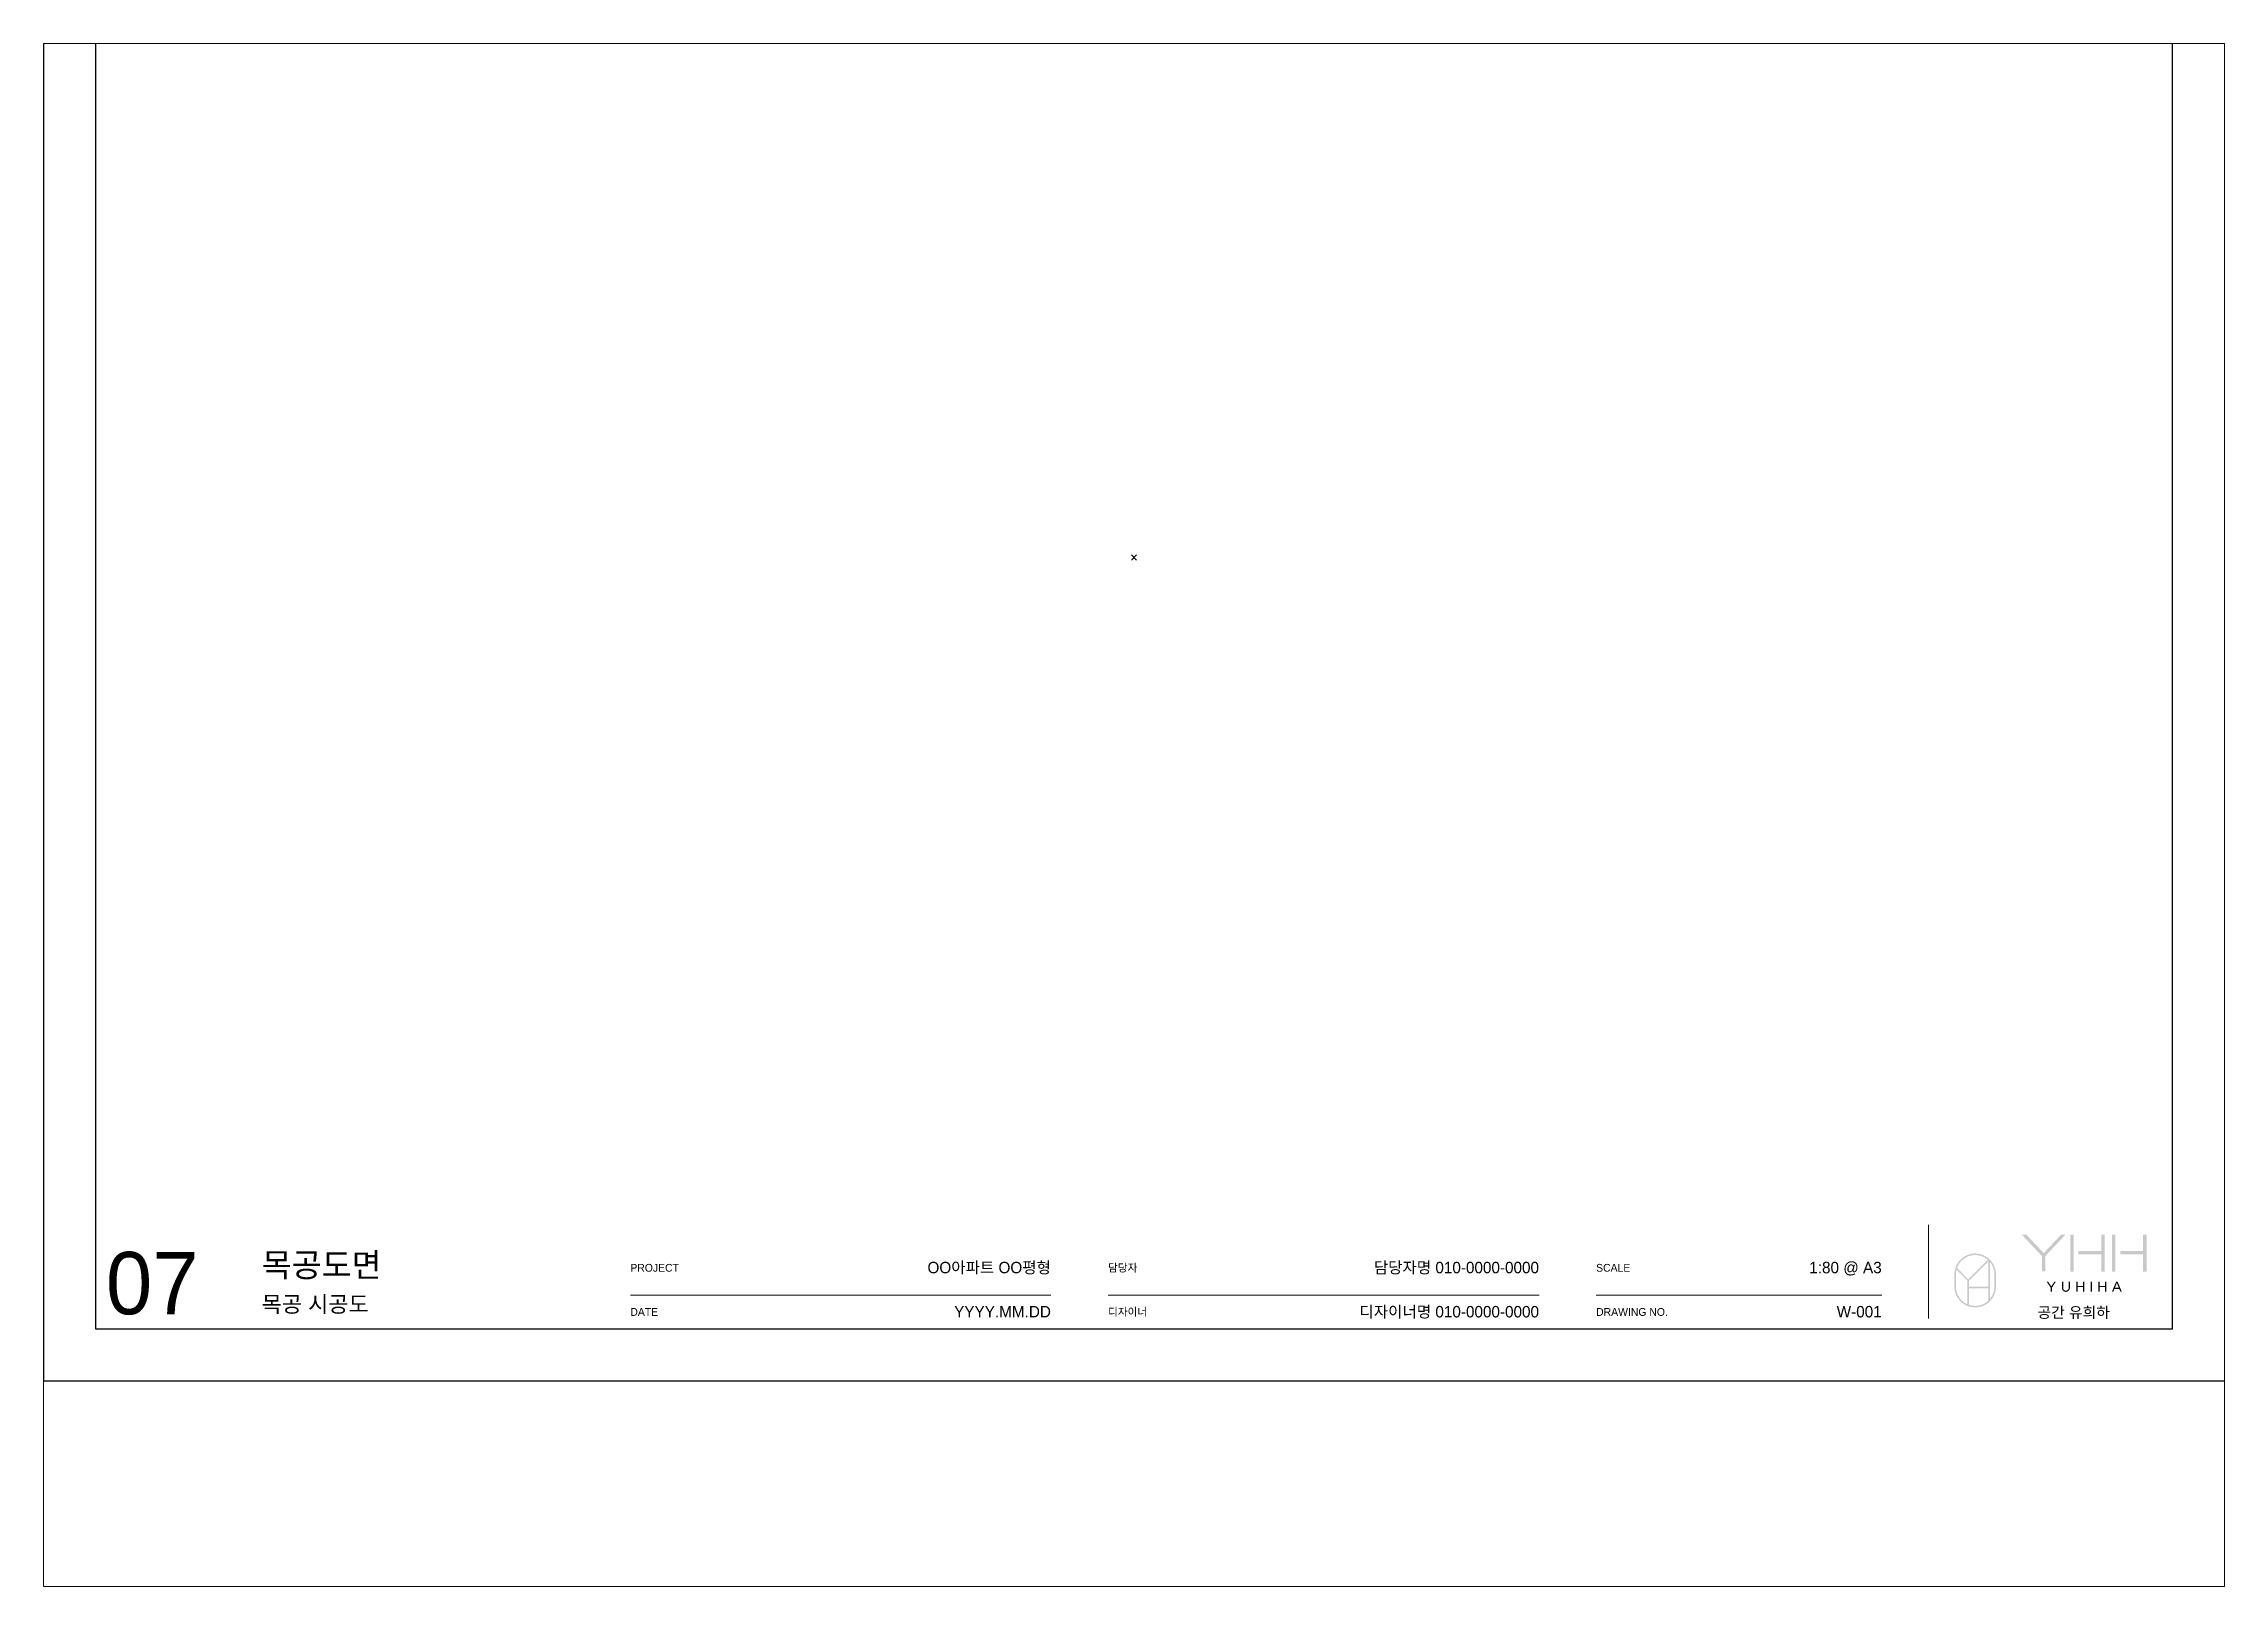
# Paper-space layout '1018_07_목공도_80' of a CAD drawing. Header units: millimetres. Extents: x 0 to 420, y 0 to 297.
# The model-space entities are those that its viewports show. They can reach past a viewport. Long polylines and large blocks are cut down to what shows.
import ezdxf
from ezdxf.enums import TextEntityAlignment as Align

# ---------------------------------------------------------------- set-up
doc = ezdxf.new("R2010")
doc.units = ezdxf.units.MM
doc.layers.get('Defpoints').update_dxf_attribs({"color": 142})
doc.layers.add('12. TXT1', color=132, linetype='Continuous')
doc.layers.add('20. FOR', color=7, linetype='Continuous')
doc.styles.add('YUHIHA_TEXT', font='Pretendard-Regular.ttf')
doc.styles.add('YUHIHA_TEXT_BOLD', font='')
doc.styles.get('YUHIHA_TEXT_BOLD').set_extended_font_data('Pretendard', bold=True)

# ---------------------------------------------------------------- blocks, each defined once
blk = doc.blocks.new('YUHIHA_Sheet_Logo_Symbol')
h = blk.add_hatch(color=7)
h.paths.add_polyline_path([(7.7, 4), (7.69, 3.89), (7.69, 3.78), (7.68, 3.67), (7.67, 3.56), (7.65, 3.45), (7.64, 3.34), (7.62, 3.23), (7.59, 3.13), (7.56, 3.02), (7.53, 2.92), (7.5, 2.82), (7.47, 2.72), (7.43, 2.62), (7.39, 2.52), (7.34, 2.42), (7.29, 2.33), (7.25, 2.23), (7.19, 2.14), (7.14, 2.05), (7.08, 1.96), (7.02, 1.88), (6.96, 1.79), (6.9, 1.71), (6.83, 1.63), (6.83, 8.76), (6.9, 8.68), (6.96, 8.59), (7.02, 8.51), (7.08, 8.42), (7.14, 8.33), (7.19, 8.24), (7.25, 8.15), (7.29, 8.06), (7.34, 7.96), (7.39, 7.87), (7.43, 7.77), (7.47, 7.67), (7.5, 7.57), (7.53, 7.47), (7.56, 7.36), (7.59, 7.26), (7.62, 7.15), (7.64, 7.05), (7.65, 6.94), (7.67, 6.83), (7.68, 6.72), (7.69, 6.61), (7.69, 6.5), (7.7, 6.39), (7.7, 4)], flags=0)
h.paths.add_polyline_path([(2.82, 0.5), (2.82, 3.66), (6.53, 3.66), (6.53, 1.31), (6.44, 1.23), (6.36, 1.16), (6.27, 1.08), (6.18, 1.02), (6.08, 0.95), (5.99, 0.89), (5.89, 0.83), (5.79, 0.77), (5.69, 0.72), (5.59, 0.67), (5.49, 0.62), (5.38, 0.57), (5.27, 0.53), (5.16, 0.49), (5.05, 0.46), (4.94, 0.43), (4.83, 0.4), (4.71, 0.37), (4.6, 0.35), (4.48, 0.34), (4.36, 0.32), (4.24, 0.31), (4.12, 0.31), (4, 0.3), (3.95, 0.3), (3.9, 0.31), (3.85, 0.31), (3.8, 0.31), (3.74, 0.31), (3.69, 0.32), (3.64, 0.32), (3.59, 0.33), (3.54, 0.33), (3.49, 0.34), (3.45, 0.35), (3.4, 0.35), (3.35, 0.36), (3.3, 0.37), (3.25, 0.38), (3.2, 0.39), (3.15, 0.4), (3.11, 0.41), (3.06, 0.43), (3.01, 0.44), (2.96, 0.45), (2.92, 0.47), (2.87, 0.48), (2.82, 0.5)], flags=0)
h.paths.add_polyline_path([(0.3, 4), (0.3, 6.39), (0.3, 6.42), (0.3, 6.46), (0.31, 6.5), (0.31, 6.53), (0.31, 6.57), (0.31, 6.61), (0.31, 6.64), (0.32, 6.68), (0.32, 6.72), (0.32, 6.75), (0.33, 6.79), (0.33, 6.83), (0.34, 6.86), (0.34, 6.9), (0.35, 6.93), (0.35, 6.97), (0.36, 7.01), (0.36, 7.04), (0.37, 7.08), (0.38, 7.11), (0.38, 7.15), (0.39, 7.18), (0.4, 7.22), (0.41, 7.25), (2.52, 5.14), (2.52, 0.61), (2.36, 0.69), (2.2, 0.77), (2.05, 0.86), (1.9, 0.96), (1.76, 1.06), (1.62, 1.17), (1.49, 1.29), (1.37, 1.41), (1.25, 1.54), (1.13, 1.67), (1.02, 1.81), (0.92, 1.96), (0.83, 2.1), (0.74, 2.26), (0.66, 2.42), (0.59, 2.58), (0.52, 2.74), (0.47, 2.91), (0.42, 3.09), (0.38, 3.26), (0.35, 3.44), (0.32, 3.63), (0.31, 3.81), (0.3, 4)], flags=0)
h.paths.add_polyline_path([(4, 10.08), (4.12, 10.08), (4.23, 10.07), (4.34, 10.07), (4.46, 10.05), (4.57, 10.04), (4.68, 10.02), (4.79, 10), (4.9, 9.97), (5, 9.94), (5.11, 9.91), (5.21, 9.88), (5.32, 9.84), (5.42, 9.8), (5.52, 9.75), (5.62, 9.71), (5.71, 9.66), (5.81, 9.61), (5.9, 9.55), (5.99, 9.5), (6.08, 9.44), (6.17, 9.37), (6.26, 9.31), (6.34, 9.24), (6.42, 9.17), (2.67, 5.42), (0.51, 7.59), (0.57, 7.76), (0.65, 7.94), (0.73, 8.11), (0.83, 8.27), (0.93, 8.43), (1.03, 8.59), (1.15, 8.74), (1.27, 8.88), (1.4, 9.01), (1.54, 9.14), (1.68, 9.26), (1.83, 9.38), (1.99, 9.48), (2.15, 9.58), (2.31, 9.67), (2.49, 9.76), (2.66, 9.83), (2.84, 9.89), (3.03, 9.95), (3.21, 10), (3.41, 10.03), (3.6, 10.06), (3.8, 10.08), (4, 10.08)], flags=0)
h.paths.add_polyline_path([(6.59, 9.02), (6.53, 9.08), (6.53, 9.07), (6.54, 9.07), (6.54, 9.07), (6.54, 9.07), (6.54, 9.06), (6.55, 9.06), (6.55, 9.06), (6.55, 9.06), (6.55, 9.05), (6.56, 9.05), (6.56, 9.05), (6.56, 9.05), (6.56, 9.04), (6.57, 9.04), (6.57, 9.04), (6.57, 9.04), (6.57, 9.04), (6.58, 9.03), (6.58, 9.03), (6.58, 9.03), (6.58, 9.03), (6.58, 9.02), (6.59, 9.02), (6.59, 9.02), (6.59, 9.02)], flags=0)
h.paths.add_polyline_path([(2.82, 5.14), (6.53, 8.84), (6.53, 3.97), (2.82, 3.97), (2.82, 5.14)], flags=0)
h.paths.add_polyline_path([(4, 10.39), (3.73, 10.38), (3.46, 10.35), (3.19, 10.3), (2.94, 10.24), (2.69, 10.16), (2.44, 10.07), (2.21, 9.96), (1.98, 9.84), (1.76, 9.7), (1.56, 9.55), (1.36, 9.39), (1.17, 9.21), (1, 9.03), (0.83, 8.83), (0.68, 8.62), (0.55, 8.4), (0.42, 8.18), (0.31, 7.94), (0.22, 7.7), (0.14, 7.45), (0.08, 7.19), (0.04, 6.93), (0.01, 6.66), (0, 6.39), (0, 4), (0.01, 3.73), (0.04, 3.46), (0.08, 3.2), (0.14, 2.94), (0.22, 2.69), (0.31, 2.44), (0.42, 2.21), (0.55, 1.98), (0.68, 1.77), (0.83, 1.56), (1, 1.36), (1.17, 1.17), (1.36, 1), (1.56, 0.83), (1.76, 0.68), (1.98, 0.55), (2.21, 0.42), (2.44, 0.31), (2.69, 0.22), (2.94, 0.14), (3.19, 0.08), (3.46, 0.04), (3.73, 0.01), (4, 0), (4.27, 0.01), (4.54, 0.04), (4.8, 0.08), (5.06, 0.14), (5.31, 0.22), (5.56, 0.31), (5.79, 0.42), (6.02, 0.55), (6.23, 0.68), (6.44, 0.83), (6.64, 1), (6.83, 1.17), (7, 1.36), (7.17, 1.56), (7.32, 1.77), (7.45, 1.98), (7.58, 2.21), (7.69, 2.44), (7.78, 2.69), (7.86, 2.94), (7.92, 3.2), (7.96, 3.46), (7.99, 3.73), (8, 4), (8, 6.39), (7.99, 6.66), (7.96, 6.93), (7.92, 7.19), (7.86, 7.45), (7.78, 7.7), (7.69, 7.94), (7.58, 8.18), (7.45, 8.4), (7.32, 8.62), (7.17, 8.83), (7, 9.03), (6.83, 9.21), (6.64, 9.39), (6.44, 9.55), (6.23, 9.7), (6.02, 9.84), (5.79, 9.96), (5.56, 10.07), (5.31, 10.16), (5.06, 10.24), (4.8, 10.3), (4.54, 10.35), (4.27, 10.38), (4, 10.39)], flags=0)
blk = doc.blocks.new('YUHIHA_Sheet_Logo_Wordmark')
for points in [[(3.86, 3.98), (3.86, 6.89), (0, 10.99), (0.89, 10.99), (4.21, 7.47), (7.55, 10.99), (8.38, 10.99), (4.52, 6.89), (4.52, 3.98), (3.86, 3.98)], [(5.78, 0.79), (5.78, 0.02), (5.55, 0.02), (5.55, 0.79), (4.76, 1.99), (5.04, 1.99), (5.66, 1.04), (6.29, 1.99), (6.57, 1.99), (5.78, 0.79)], [(9.14, 0.39), (9.13, 0.38), (9.12, 0.37), (9.11, 0.35), (9.1, 0.34), (9.09, 0.32), (9.08, 0.31), (9.07, 0.3), (9.06, 0.28), (9.05, 0.27), (9.03, 0.26), (9.02, 0.24), (9.01, 0.23), (9, 0.22), (8.99, 0.21), (8.97, 0.2), (8.96, 0.19), (8.95, 0.18), (8.94, 0.16), (8.92, 0.15), (8.91, 0.14), (8.89, 0.13), (8.88, 0.13), (8.87, 0.12), (8.85, 0.11), (8.84, 0.1), (8.82, 0.09), (8.81, 0.08), (8.79, 0.07), (8.78, 0.07), (8.76, 0.06), (8.74, 0.05), (8.73, 0.05), (8.71, 0.04), (8.7, 0.04), (8.68, 0.03), (8.67, 0.03), (8.65, 0.02), (8.64, 0.02), (8.62, 0.02), (8.61, 0.01), (8.59, 0.01), (8.57, 0.01), (8.56, 0), (8.54, 0), (8.53, 0), (8.51, 0), (8.49, 0), (8.48, 0), (8.46, 0), (8.44, 0), (8.42, 0), (8.41, 0), (8.39, 0), (8.37, 0.01), (8.36, 0.01), (8.34, 0.01), (8.32, 0.01), (8.31, 0.02), (8.29, 0.02), (8.27, 0.03), (8.26, 0.03), (8.24, 0.04), (8.22, 0.04), (8.21, 0.05), (8.19, 0.05), (8.18, 0.06), (8.16, 0.07), (8.15, 0.07), (8.13, 0.08), (8.12, 0.09), (8.1, 0.1), (8.09, 0.11), (8.07, 0.11), (8.06, 0.12), (8.05, 0.13), (8.03, 0.14), (8.02, 0.15), (8, 0.16), (7.99, 0.17), (7.98, 0.18), (7.97, 0.2), (7.95, 0.21), (7.94, 0.22), (7.93, 0.23), (7.92, 0.24), (7.91, 0.25), (7.9, 0.27), (7.89, 0.28), (7.88, 0.29), (7.87, 0.31), (7.86, 0.32), (7.85, 0.33), (7.84, 0.35), (7.83, 0.36), (7.82, 0.38), (7.81, 0.39), (7.8, 0.41), (7.79, 0.42), (7.79, 0.44), (7.78, 0.45), (7.77, 0.47), (7.77, 0.48), (7.76, 0.5), (7.75, 0.52), (7.75, 0.53), (7.74, 0.55), (7.74, 0.57), (7.73, 0.58), (7.73, 0.6), (7.73, 0.62), (7.72, 0.63), (7.72, 0.65), (7.72, 0.67), (7.72, 0.69), (7.71, 0.7), (7.71, 0.72), (7.71, 0.74), (7.71, 0.76), (7.71, 0.77), (7.71, 0.79), (7.71, 1.99), (7.95, 1.99), (7.95, 0.79), (7.95, 0.78), (7.95, 0.77), (7.95, 0.76), (7.95, 0.74), (7.95, 0.73), (7.95, 0.72), (7.96, 0.7), (7.96, 0.69), (7.96, 0.68), (7.96, 0.67), (7.96, 0.66), (7.97, 0.64), (7.97, 0.63), (7.97, 0.62), (7.98, 0.61), (7.98, 0.6), (7.98, 0.59), (7.99, 0.57), (7.99, 0.56), (8, 0.55), (8, 0.54), (8.01, 0.53), (8.01, 0.52), (8.02, 0.51), (8.02, 0.5), (8.03, 0.49), (8.04, 0.48), (8.04, 0.47), (8.05, 0.46), (8.06, 0.45), (8.06, 0.44), (8.07, 0.43), (8.08, 0.42), (8.09, 0.41), (8.09, 0.41), (8.1, 0.4), (8.11, 0.39), (8.12, 0.38), (8.13, 0.37), (8.13, 0.37), (8.14, 0.36), (8.15, 0.35), (8.16, 0.35), (8.17, 0.34), (8.18, 0.33), (8.19, 0.33), (8.2, 0.32), (8.21, 0.31), (8.22, 0.31), (8.23, 0.3), (8.24, 0.3), (8.25, 0.29), (8.26, 0.29), (8.27, 0.28), (8.28, 0.28), (8.29, 0.27), (8.3, 0.27), (8.31, 0.27), (8.32, 0.26), (8.34, 0.26), (8.35, 0.26), (8.36, 0.26), (8.37, 0.25), (8.38, 0.25), (8.39, 0.25), (8.4, 0.25), (8.42, 0.25), (8.43, 0.25), (8.44, 0.24), (8.45, 0.24), (8.46, 0.24), (8.48, 0.24), (8.49, 0.24), (8.5, 0.24), (8.51, 0.24), (8.52, 0.25), (8.53, 0.25), (8.54, 0.25), (8.56, 0.25), (8.57, 0.25), (8.58, 0.25), (8.59, 0.26), (8.6, 0.26), (8.61, 0.26), (8.62, 0.26), (8.63, 0.27), (8.64, 0.27), (8.65, 0.28), (8.66, 0.28), (8.67, 0.28), (8.69, 0.29), (8.7, 0.29), (8.71, 0.3), (8.72, 0.3), (8.73, 0.31), (8.74, 0.31), (8.75, 0.32), (8.76, 0.33), (8.77, 0.33), (8.78, 0.34), (8.79, 0.35), (8.79, 0.35), (8.8, 0.36), (8.81, 0.37), (8.82, 0.38), (8.83, 0.38), (8.84, 0.39), (8.85, 0.4), (8.85, 0.41), (8.86, 0.42), (8.87, 0.43), (8.88, 0.43), (8.88, 0.44), (8.89, 0.45), (8.9, 0.46), (8.91, 0.47), (8.91, 0.48), (8.92, 0.49), (8.93, 0.5), (8.93, 0.51), (8.94, 0.52), (8.94, 0.53), (8.95, 0.54), (8.95, 0.56), (8.96, 0.57), (8.96, 0.58), (8.97, 0.59), (8.97, 0.6), (8.98, 0.61), (8.98, 0.62), (8.98, 0.63), (8.99, 0.65), (8.99, 0.66), (8.99, 0.67), (8.99, 0.68), (9, 0.69), (9, 0.71), (9, 0.72), (9, 0.73), (9, 0.74), (9, 0.76), (9, 0.77), (9, 0.78), (9, 0.79), (9, 1.99), (9.24, 1.99), (9.24, 0.79), (9.24, 0.77), (9.24, 0.76), (9.24, 0.74), (9.24, 0.72), (9.24, 0.7), (9.24, 0.69), (9.24, 0.67), (9.23, 0.65), (9.23, 0.63), (9.23, 0.62), (9.22, 0.6), (9.22, 0.58), (9.21, 0.57), (9.21, 0.55), (9.2, 0.54), (9.2, 0.52), (9.19, 0.5), (9.18, 0.49), (9.18, 0.47), (9.17, 0.46), (9.16, 0.44), (9.15, 0.43), (9.15, 0.41), (9.14, 0.39)], [(12, 0.02), (11.76, 0.02), (11.76, 0.91), (10.72, 0.91), (10.72, 0.02), (10.48, 0.02), (10.48, 1.99), (10.72, 1.99), (10.72, 1.15), (11.76, 1.15), (11.76, 1.99), (12, 1.99), (12, 0.02)], [(13.25, 1.99), (13.48, 1.99), (13.48, 0.02), (13.25, 0.02), (13.25, 1.99)], [(16.25, 0.02), (16.01, 0.02), (16.01, 0.91), (14.97, 0.91), (14.97, 0.02), (14.73, 0.02), (14.73, 1.99), (14.97, 1.99), (14.97, 1.15), (16.01, 1.15), (16.01, 1.99), (16.25, 1.99), (16.25, 0.02)]]:
    blk.add_hatch(color=7).paths.add_polyline_path(points, flags=0)
h = blk.add_hatch(color=7)
h.paths.add_polyline_path([(15.29, 3.91), (15.29, 7.25), (10.89, 7.25), (10.89, 7.86), (15.29, 7.86), (15.29, 10.99), (15.95, 10.99), (15.95, 3.91), (15.29, 3.91)], flags=0)
h.paths.add_polyline_path([(9.31, 10.99), (9.97, 10.99), (9.97, 3.91), (9.31, 3.91), (9.31, 10.99)], flags=0)
h = blk.add_hatch(color=7)
h.paths.add_polyline_path([(23.33, 3.91), (23.33, 7.25), (18.94, 7.25), (18.94, 7.86), (23.33, 7.86), (23.33, 10.99), (24, 10.99), (24, 3.91), (23.33, 3.91)], flags=0)
h.paths.add_polyline_path([(17.36, 10.99), (18.02, 10.99), (18.02, 3.91), (17.36, 3.91), (17.36, 10.99)], flags=0)
h = blk.add_hatch(color=7)
h.paths.add_polyline_path([(18.65, 0.81), (18.29, 1.7), (17.92, 0.81), (18.65, 0.81)], flags=0)
h.paths.add_polyline_path([(19.24, 0.02), (18.98, 0.02), (18.75, 0.57), (17.82, 0.57), (17.59, 0.02), (17.34, 0.02), (18.16, 1.99), (18.42, 1.99), (19.24, 0.02)], flags=0)
blk = doc.blocks.new('YUHIHA_Sheet_A3')
at = {"color": 8, "lineweight": 9}
for p, q in [((363, 12), (363, 30)), ((205, 16.5), (288, 16.5))]:
    blk.add_line(p, q, dxfattribs=at)
at = {"color": 8}
blk.add_lwpolyline([(0, 0), (420, 0), (420, 297), (0, 297)], close=True, dxfattribs=at)
at = {"layer": 'Defpoints'}
for p, q in [((209.5, 158), (210.5, 159)), ((209.5, 159), (210.5, 158))]:
    blk.add_line(p, q, dxfattribs=at)
at = {"layer": 'Defpoints', "color": 7}
blk.add_lwpolyline([(10, 10), (410, 10), (410, 287), (10, 287)], close=True, dxfattribs=at)
for name, p in [('YUHIHA_Sheet_Logo_Wordmark', (381, 17.12)), ('YUHIHA_Sheet_Logo_Symbol', (368, 14.12))]:
    blk.add_blockref(name, p)
at = {"layer": '12. TXT1', "style": 'YUHIHA_TEXT'}
for s, height, p in [('담당자', 1.5, (205, 21)), ('디자이너', 1.5, (205, 12.5)), ('공간 유희하', 2.1, (384, 12.12))]:
    blk.add_text(s, height=height, dxfattribs=at).set_placement(p)
at = {"layer": '12. TXT1', "style": 'YUHIHA_TEXT', "flags": 1}
blk.add_attdef('DRAWING_LABEL', text='', height=2.3, dxfattribs=at).set_placement((288, 25.7), align=Align.RIGHT)
at = {"layer": '12. TXT1', "style": 'YUHIHA_TEXT'}
for tag, p, height in [('SHEET', (12, 12.8), 12), ('DRAWING', (42, 13.2), 3.1)]:
    blk.add_attdef(tag, p, '', height=height, dxfattribs=at)
blk.add_attdef('DRAWING_NO', text='', height=2.2, dxfattribs=at).set_placement((354, 12.2), align=Align.RIGHT)
blk = doc.blocks.new('YUHIHA_Sheet_ProjectInfo')
at = {"color": 8, "lineweight": 9}
for p, q in [((113, 16.5), (194, 16.5)), ((299, 16.5), (354, 16.5))]:
    blk.add_line(p, q, dxfattribs=at)
at = {"layer": '12. TXT1', "style": 'YUHIHA_TEXT'}
for s, p in [('PROJECT', (113, 21)), ('SCALE', (299, 21)), ('DATE', (113, 12.5)), ('DRAWING NO.', (299, 12.5))]:
    blk.add_text(s, height=1.5, dxfattribs=at).set_placement(p)
for s, p in [('OO아파트 OO평형', (194, 20.7)), ('담당자명 010-0000-0000', (288, 20.7)), ('1:80 @ A3', (354, 20.7)), ('YYYY.MM.DD', (194, 12.2)), ('디자이너명 010-0000-0000', (288, 12.2))]:
    blk.add_text(s, height=2.2, dxfattribs=at).set_placement(p, align=Align.RIGHT)
blk = doc.blocks.new('YUHIHA_Sheet_Title_Woodwork')
at = {"layer": '12. TXT1', "style": 'YUHIHA_TEXT_BOLD'}
blk.add_text('목공도면', height=4.6, dxfattribs=at).set_placement((42, 20))
blk = doc.blocks.new('YUHIHA_Sheet_Header_07WoodworkPlan')
at = {"layer": '12. TXT1', "style": 'YUHIHA_TEXT'}
blk.add_text('목공 시공도', height=3.2, dxfattribs=at).set_placement((13.5, 277.5))
at = {"layer": '20. FOR', "style": 'YUHIHA_TEXT'}
blk.add_text('W O R K  I N S T R U C T I O N', height=2.1, dxfattribs=at).set_placement((13.5, 283.5))
blk = doc.blocks.new('YUHIHA_Sheet_07WoodworkPlan_Standard')
at = {"layer": '20. FOR', "xscale": 80, "yscale": 80, "zscale": 80}
blk.add_blockref('YUHIHA_Sheet_A3', (105039, 38477), dxfattribs=at).add_auto_attribs({'SHEET': '07', 'DRAWING': '목공 시공도', 'DRAWING_NO': 'W-001'})
for name in ['YUHIHA_Sheet_Header_07WoodworkPlan', 'YUHIHA_Sheet_Title_Woodwork', 'YUHIHA_Sheet_ProjectInfo']:
    blk.add_blockref(name, (105039, 38477), dxfattribs=at)

msp = doc.modelspace()

# ---------------------------------------------------------------- block references
msp.add_blockref('YUHIHA_Sheet_07WoodworkPlan_Standard', (609346.9, -13284))

psp = doc.layouts.new('1018_07_목공도_80')

# ---------------------------------------------------------------- viewports
at = {"layer": 'Defpoints'}
psp.add_viewport(center=(210, 148.5), size=(420, 297), view_center_point=(731185.85, 33906.69), view_height=23760, dxfattribs=at)

doc.saveas('drawing.dxf')
